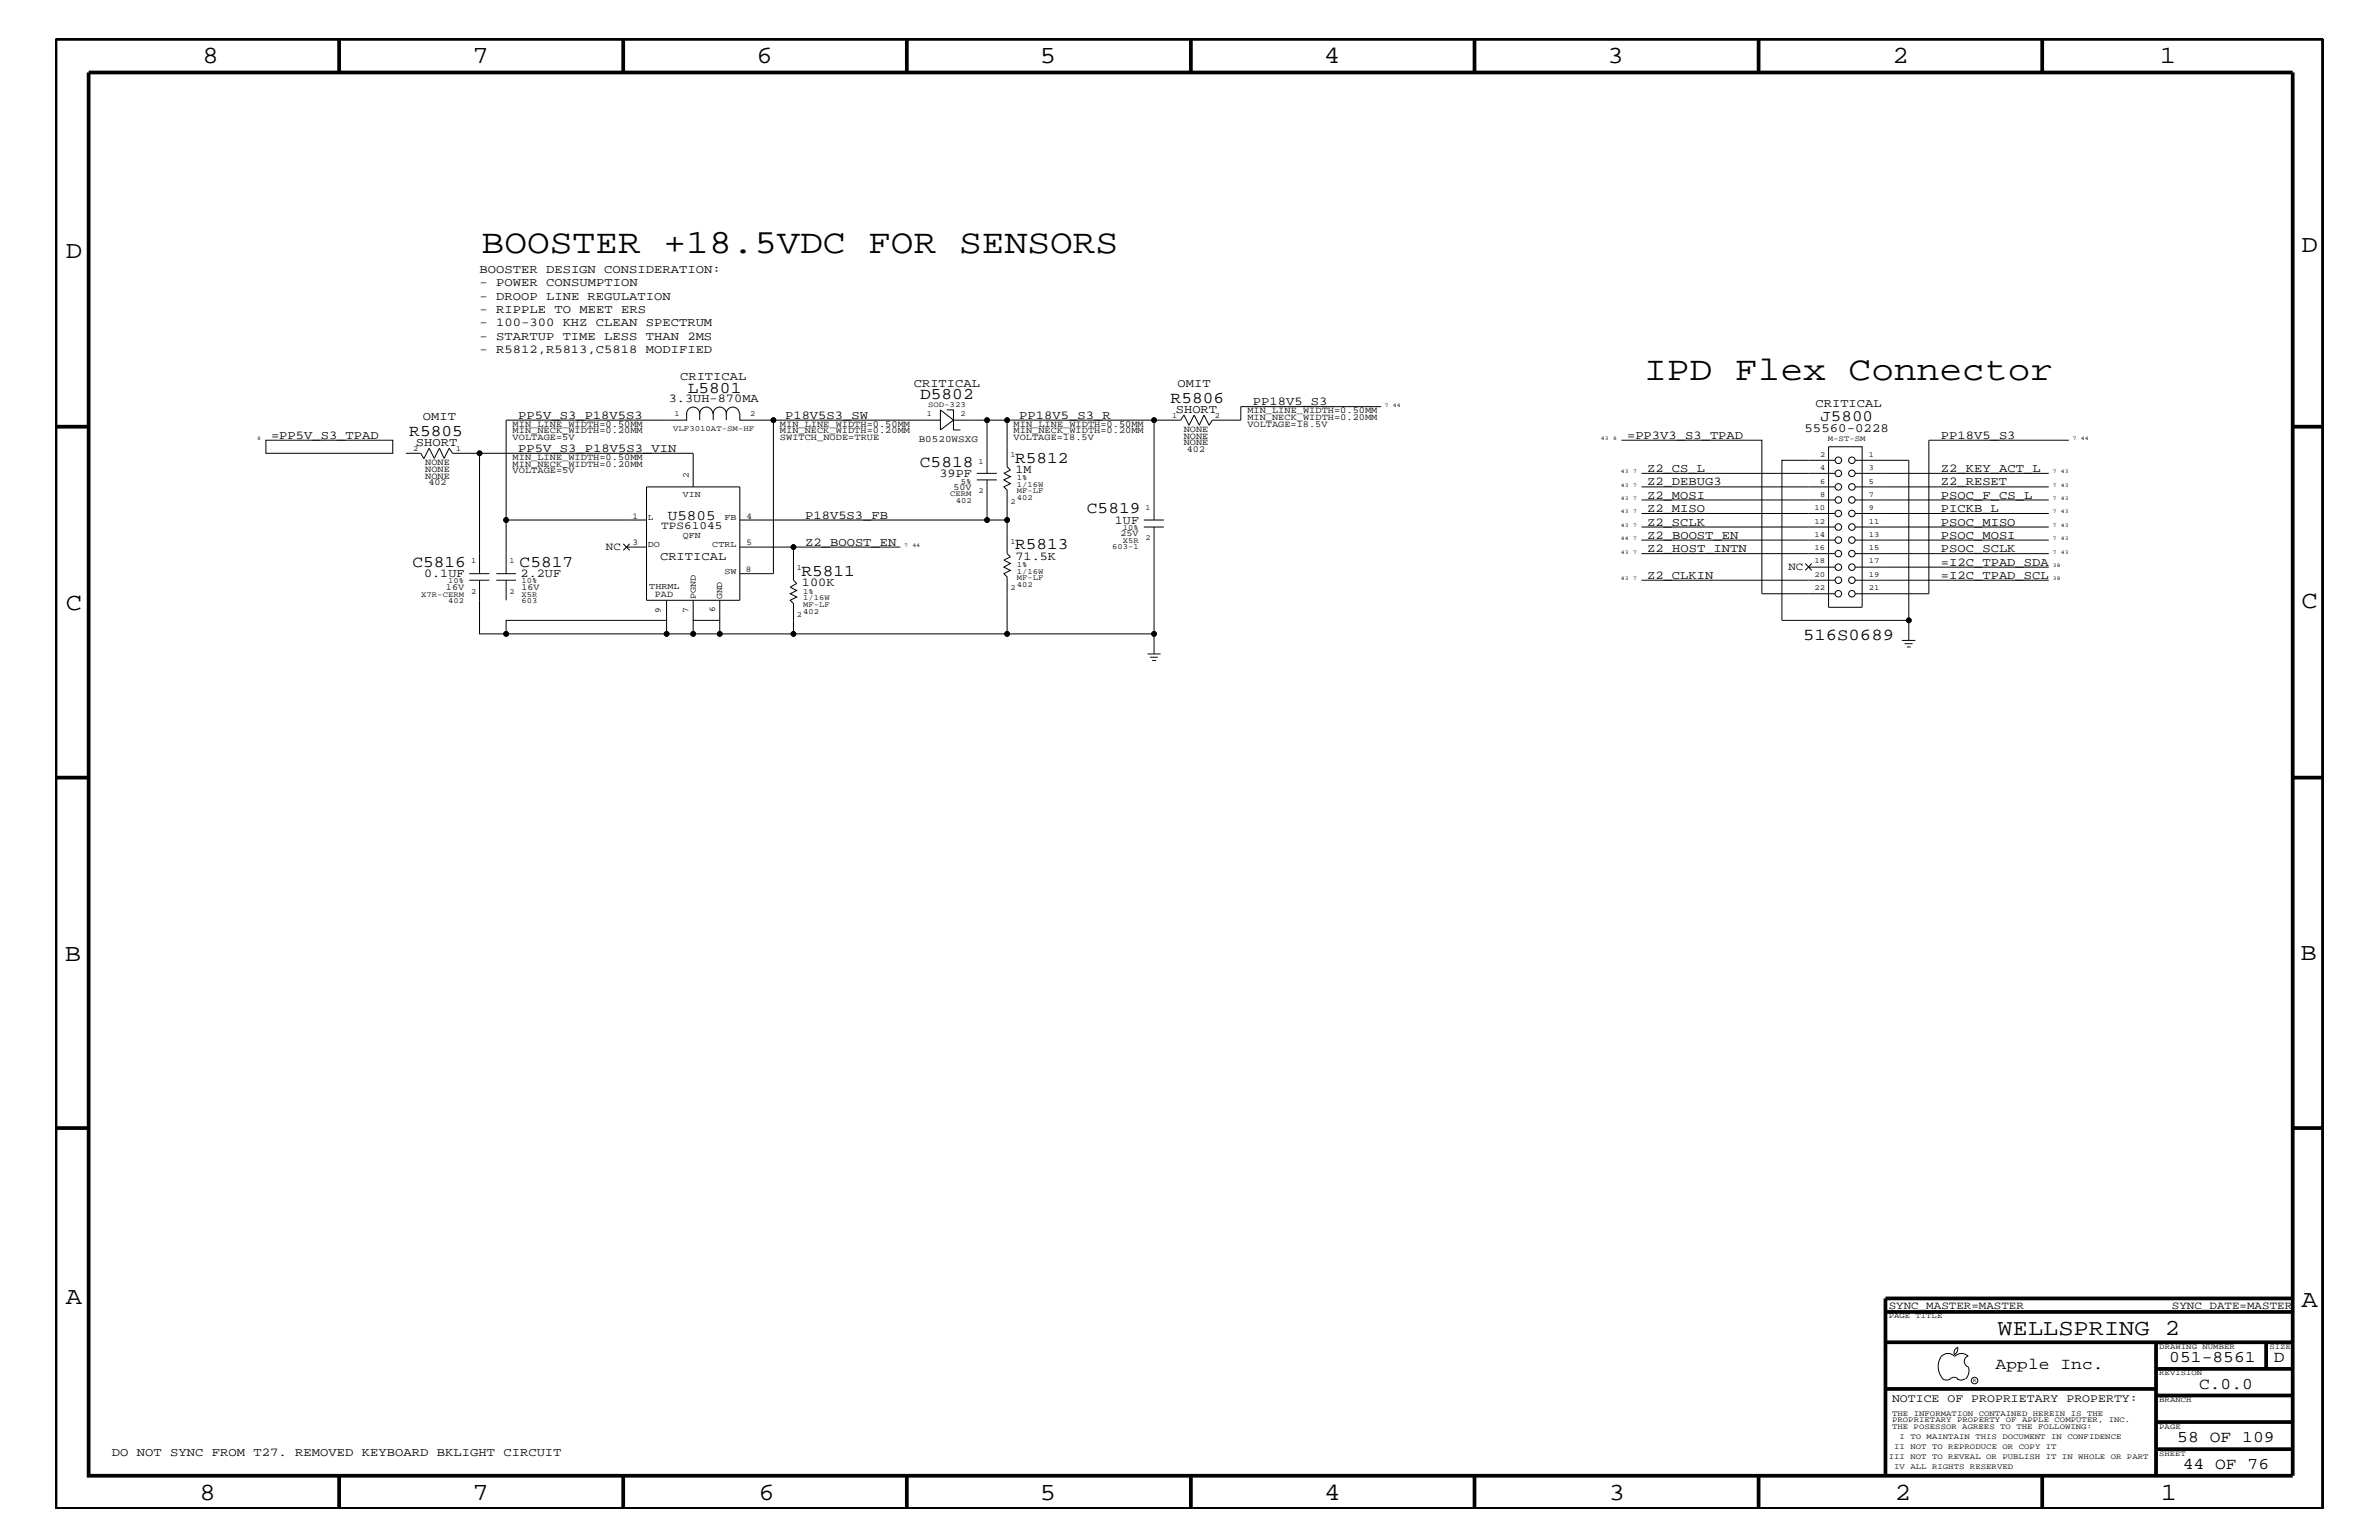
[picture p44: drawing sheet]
<svg xmlns="http://www.w3.org/2000/svg" width="432mm" height="279mm" viewBox="0 0 432 279" stroke-linecap="round" stroke-linejoin="round" font-family="sans-serif">
<defs><g id="words">
<g font-size="6.2">
<text x="87.4" y="45.9">BOOSTER +18.5VDC FOR SENSORS</text>
<text x="298.4" y="68.9">IPD Flex Connector</text>
</g>
<g font-size="4.5">
<text x="36.7" y="11.5">8</text>
<text x="85.8" y="11.5">7</text>
<text x="137.3" y="11.5">6</text>
<text x="188.7" y="11.5">5</text>
<text x="240.3" y="11.5">4</text>
<text x="291.8" y="11.5">3</text>
<text x="343.5" y="11.5">2</text>
<text x="392" y="11.5">1</text>
<text x="11.9" y="46.8">D</text>
<text x="417.7" y="45.7">D</text>
<text x="11.9" y="110.6">C</text>
<text x="417.7" y="110.3">C</text>
<text x="11.8" y="174.3">B</text>
<text x="417.6" y="174.2">B</text>
<text x="11.9" y="236.7">A</text>
<text x="417.7" y="237.1">A</text>
<text x="36.2" y="272.1">8</text>
<text x="85.8" y="272.1">7</text>
<text x="137.7" y="272.1">6</text>
<text x="188.7" y="272.1">5</text>
<text x="240.4" y="272.1">4</text>
<text x="292" y="272.1">3</text>
<text x="343.9" y="272.1">2</text>
<text x="392.2" y="272.1">1</text>
</g>
<text font-size="4.1" x="362.6" y="242.3">WELLSPRING 2</text>
<g font-size="3">
<text x="124.8" y="71.2">L5801</text>
<text x="167" y="72.4">D5802</text>
<text x="212.5" y="73.2">R5806</text>
<text x="74.3" y="79.2">R5805</text>
<text x="184.2" y="83.9">R5812</text>
<text x="167" y="84.7">C5818</text>
<text x="197.3" y="93.2">C5819</text>
<text x="184.2" y="99.7">R5813</text>
<text x="74.8" y="102.9">C5816</text>
<text x="94.3" y="102.9">C5817</text>
<text x="145.5" y="104.6">R5811</text>
<text x="327.3" y="116.2">516S0689</text>
<text x="362.2" y="248.4">Apple Inc.</text>
<text x="393.7" y="247.1">051-8561</text>
<text x="399.2" y="252">C.0.0</text>
<text x="412.7" y="247.1">D</text>
<text x="395.2" y="261.6">58 OF 109</text>
<text x="396.2" y="266.6">44 OF 76</text>
</g>
<text font-size="2.9" x="330.4" y="76.4">J5800</text>
<text font-size="2.6" x="121.2" y="94.3">U5805</text>
<text font-size="2.3" x="327.5" y="78.3">55560-0228</text>
<g font-size="2.2">
<text x="87" y="49.6">BOOSTER DESIGN CONSIDERATION:</text>
<text x="87" y="51.9">- POWER CONSUMPTION</text>
<text x="87" y="54.4">- DROOP LINE REGULATION</text>
<text x="87" y="59.2">- 100-300 KHZ CLEAN SPECTRUM</text>
<text x="87" y="56.8">- RIPPLE TO MEET ERS</text>
<text x="87" y="64">- R5812,R5813,C5818 MODIFIED</text>
<text x="87" y="61.7">- STARTUP TIME LESS THAN 2MS</text>
<text x="123.4" y="68.9">CRITICAL</text>
<text x="165.9" y="70.1">CRITICAL</text>
<text x="213.7" y="70.1">OMIT</text>
<text x="76.8" y="76.2">OMIT</text>
<text x="94.1" y="76">PP5V_S3_P18V5S3</text>
<text x="121.4" y="72.9">3.3UH-870MA</text>
<text x="142.5" y="76">P18V5S3_SW</text>
<text x="185" y="76">PP18V5_S3_R</text>
<text x="213.4" y="74.9">SHORT</text>
<text x="227.4" y="73.5">PP18V5_S3</text>
<text x="329.5" y="73.8">CRITICAL</text>
<text x="49.2" y="79.6">=PP5V_S3_TPAD</text>
<text x="75.5" y="80.9">SHORT</text>
<text x="94.1" y="82">PP5V_S3_P18V5S3_VIN</text>
<text x="295.3" y="79.6">=PP3V3_S3_TPAD</text>
<text x="352.3" y="79.6">PP18V5_S3</text>
<text x="170.5" y="86.5">39PF</text>
<text x="184.3" y="85.8">1M</text>
<text x="299" y="85.6">Z2_CS_L</text>
<text x="299" y="88.1">Z2_DEBUG3</text>
<text x="352.3" y="85.6">Z2_KEY_ACT_L</text>
<text x="352.3" y="88.1">Z2_RESET</text>
<text x="146.1" y="94.2">P18V5S3_FB</text>
<text x="202.4" y="95">1UF</text>
<text x="299" y="90.5">Z2_MOSI</text>
<text x="299" y="92.9">Z2_MISO</text>
<text x="299" y="95.4">Z2_SCLK</text>
<text x="352.3" y="90.5">PSOC_F_CS_L</text>
<text x="352.3" y="95.4">PSOC_MISO</text>
<text x="352.3" y="92.9">PICKB_L</text>
<text x="119.8" y="101.6">CRITICAL</text>
<text x="146.1" y="99">Z2_BOOST_EN</text>
<text x="184.3" y="101.5">71.5K</text>
<text x="299" y="100.2">Z2_HOST_INTN</text>
<text x="299" y="97.7">Z2_BOOST_EN</text>
<text x="352.3" y="97.7">PSOC_MOSI</text>
<text x="352.3" y="100.2">PSOC_SCLK</text>
<text x="77" y="104.7">0.1UF</text>
<text x="94.5" y="104.7">2.2UF</text>
<text x="145.5" y="106.4">100K</text>
<text x="299" y="105">Z2_CLKIN</text>
<text x="352.3" y="102.6">=I2C_TPAD_SDA</text>
<text x="352.3" y="105">=I2C_TPAD_SCL</text>
<text x="20.3" y="264.1">DO NOT SYNC FROM T27. REMOVED KEYBOARD BKLIGHT CIRCUIT</text>
</g>
<text font-size="2.1" x="343.4" y="254.4">NOTICE OF PROPRIETARY PROPERTY:</text>
<g font-size="2">
<text x="110" y="99.9">NC</text>
<text x="120" y="96">TPS61045</text>
<text x="324.6" y="103.5">NC</text>
<text x="342.8" y="237.4">SYNC_MASTER=MASTER</text>
<text x="394.2" y="237.4">SYNC_DATE=MASTER</text>
</g>
<text font-size="1.8" x="166.8" y="80.2">B0520WSXG</text>
<g font-size="1.7">
<text x="93" y="77.4">MIN_LINE_WIDTH=0.50MM</text>
<text x="141.6" y="77.4">MIN_LINE_WIDTH=0.50MM</text>
<text x="184" y="77.4">MIN_LINE_WIDTH=0.50MM</text>
<text x="226.4" y="77.4">VOLTAGE=18.5V</text>
<text x="226.4" y="75">MIN_LINE_WIDTH=0.50MM</text>
<text x="226.4" y="76.2">MIN_NECK_WIDTH=0.20MM</text>
<text x="93" y="79.9">VOLTAGE=5V</text>
<text x="93" y="83.5">MIN_LINE_WIDTH=0.50MM</text>
<text x="93" y="78.6">MIN_NECK_WIDTH=0.20MM</text>
<text x="141.6" y="78.6">MIN_NECK_WIDTH=0.20MM</text>
<text x="141.6" y="79.9">SWITCH_NODE=TRUE</text>
<text x="184" y="78.6">MIN_NECK_WIDTH=0.20MM</text>
<text x="184" y="79.9">VOLTAGE=18.5V</text>
<text x="214.8" y="79.6">NONE</text>
<text x="214.8" y="78.3">NONE</text>
<text x="214.8" y="80.8">NONE</text>
<text x="215.4" y="82">402</text>
<text x="77.2" y="85.6">NONE</text>
<text x="77.2" y="84.4">NONE</text>
<text x="77.2" y="86.9">NONE</text>
<text x="77.8" y="88.1">402</text>
<text x="93" y="85.9">VOLTAGE=5V</text>
<text x="93" y="84.7">MIN_NECK_WIDTH=0.20MM</text>
<text x="173.1" y="88.8">50V</text>
<text x="203.4" y="97.3">25V</text>
<text x="80.9" y="107">16V</text>
<text x="94.7" y="107">16V</text>
<text x="118.9" y="108.3">PAD</text>
</g>
<g font-size="1.6">
<text x="125.1" y="86.8" transform="rotate(-90 125.1 86.8)">2</text>
<text x="114.8" y="94.2">1</text>
<text x="117.6" y="94.3">L</text>
<text x="124" y="90.2">VIN</text>
<text x="131.5" y="94.3">FB</text>
<text x="135.5" y="94.2">4</text>
<text x="114.8" y="98.8">3</text>
<text x="117.6" y="99.3">DO</text>
<text x="124" y="97.6">QFN</text>
<text x="129.3" y="99.3">CTRL</text>
<text x="135.5" y="98.9">5</text>
<text x="117.9" y="106.9">THRML</text>
<text x="131.5" y="104.1">SW</text>
<text x="135.4" y="103.8">8</text>
<text x="120" y="111.3" transform="rotate(-90 120 111.3)">9</text>
<text x="125" y="111.2" transform="rotate(-90 125 111.2)">7</text>
<text x="126.3" y="108.7" transform="rotate(-90 126.3 108.7)">PGND</text>
<text x="129.8" y="111.1" transform="rotate(-90 129.8 111.1)">6</text>
<text x="131.1" y="108.7" transform="rotate(-90 131.1 108.7)">GND</text>
</g>
<g font-size="1.4">
<text x="122.4" y="75.6">1</text>
<text x="136.1" y="75.6">2</text>
<text x="168.2" y="75.6">1</text>
<text x="168.4" y="73.8">SOD-323</text>
<text x="174.3" y="75.6">2</text>
<text x="212.8" y="75.8">1</text>
<text x="220.5" y="75.8">2</text>
<text x="75" y="81.9">2</text>
<text x="82.8" y="81.9">1</text>
<text x="122.2" y="78.2">VLF3010AT-SM-HF</text>
<text x="183.4" y="82.8">1</text>
<text x="330.4" y="82.8">2</text>
<text x="331.8" y="80">M-ST-SM</text>
<text x="339.2" y="82.8">1</text>
<text x="174.4" y="87.7">5%</text>
<text x="177.6" y="89.5">2</text>
<text x="177.6" y="84.1">1</text>
<text x="184.6" y="87.1">1%</text>
<text x="184.6" y="89.5">MF-LF</text>
<text x="184.6" y="88.3">1/16W</text>
<text x="330.4" y="87.7">6</text>
<text x="330.4" y="85.3">4</text>
<text x="339.2" y="85.3">3</text>
<text x="339.2" y="87.7">5</text>
<text x="172.5" y="90">CERM</text>
<text x="173.5" y="91.2">402</text>
<text x="183.4" y="91.4">2</text>
<text x="184.6" y="90.7">402</text>
<text x="207.9" y="92.6">1</text>
<text x="329.4" y="95">12</text>
<text x="329.4" y="92.6">10</text>
<text x="330.4" y="90.1">8</text>
<text x="339.2" y="95">11</text>
<text x="339.2" y="92.6">9</text>
<text x="339.2" y="90.1">7</text>
<text x="183.4" y="98.7">1</text>
<text x="201.8" y="99.7">603-1</text>
<text x="203.8" y="98.5">X5R</text>
<text x="203.8" y="96.2">10%</text>
<text x="207.9" y="98">2</text>
<text x="329.4" y="99.9">16</text>
<text x="329.4" y="97.4">14</text>
<text x="339.2" y="99.9">15</text>
<text x="339.2" y="97.4">13</text>
<text x="81.4" y="105.9">10%</text>
<text x="85.5" y="107.7">2</text>
<text x="85.5" y="102.2">1</text>
<text x="92.5" y="107.7">2</text>
<text x="92.5" y="102.2">1</text>
<text x="94.7" y="105.9">10%</text>
<text x="144.6" y="103.5">1</text>
<text x="145.8" y="107.7">1%</text>
<text x="183.4" y="107.1">2</text>
<text x="184.6" y="102.9">1%</text>
<text x="184.6" y="104.1">1/16W</text>
<text x="184.6" y="105.3">MF-LF</text>
<text x="184.6" y="106.5">402</text>
<text x="329.4" y="107.1">22</text>
<text x="329.4" y="104.7">20</text>
<text x="329.4" y="102.2">18</text>
<text x="339.2" y="107.1">21</text>
<text x="339.2" y="104.7">19</text>
<text x="339.2" y="102.2">17</text>
<text x="76.5" y="108.2">X7R-CERM</text>
<text x="81.4" y="109.4">402</text>
<text x="94.7" y="109.4">603</text>
<text x="94.7" y="108.2">X5R</text>
<text x="144.6" y="112">2</text>
<text x="145.8" y="110.2">MF-LF</text>
<text x="145.8" y="108.9">1/16W</text>
<text x="145.8" y="111.4">402</text>
<text x="342.8" y="239.2">PAGE TITLE</text>
<text x="391.9" y="244.7">DRAWING NUMBER</text>
<text x="411.9" y="244.7">SIZE</text>
<text x="391.9" y="249.5">REVISION</text>
<text x="343.4" y="256.8">THE INFORMATION CONTAINED HEREIN IS THE</text>
<text x="391.9" y="254.4">BRANCH</text>
<text x="343.4" y="259.3">THE POSESSOR AGREES TO THE FOLLOWING:</text>
<text x="343.4" y="258">PROPRIETARY PROPERTY OF APPLE COMPUTER, INC.</text>
<text x="343.8" y="262.9">II NOT TO REPRODUCE OR COPY IT</text>
<text x="344.8" y="261.1">I TO MAINTAIN THIS DOCUMENT IN CONFIDENCE</text>
<text x="391.9" y="259.3">PAGE</text>
<text x="342.8" y="264.7">III NOT TO REVEAL OR PUBLISH IT IN WHOLE OR PART</text>
<text x="343.8" y="266.6">IV ALL RIGHTS RESERVED</text>
<text x="391.9" y="264.1">SHEET</text>
</g>
<g font-size="1">
<text x="251.4" y="73.8">7</text>
<text x="252.8" y="73.8">44</text>
<text x="46.7" y="79.9">8</text>
<text x="290.6" y="79.9">43</text>
<text x="292.8" y="79.9">8</text>
<text x="376.3" y="79.9">7</text>
<text x="377.7" y="79.9">44</text>
<text x="294.2" y="88.3">43</text>
<text x="294.2" y="85.9">43</text>
<text x="296.4" y="88.3">7</text>
<text x="296.4" y="85.9">7</text>
<text x="372.6" y="88.3">7</text>
<text x="372.6" y="85.9">7</text>
<text x="374.1" y="88.3">43</text>
<text x="374.1" y="85.9">43</text>
<text x="294.2" y="90.7">43</text>
<text x="294.2" y="93.2">43</text>
<text x="294.2" y="95.6">43</text>
<text x="296.4" y="90.7">7</text>
<text x="296.4" y="93.2">7</text>
<text x="296.4" y="95.6">7</text>
<text x="372.6" y="90.7">7</text>
<text x="372.6" y="93.2">7</text>
<text x="372.6" y="95.6">7</text>
<text x="374.1" y="90.7">43</text>
<text x="374.1" y="93.2">43</text>
<text x="374.1" y="95.6">43</text>
<text x="164.1" y="99.3">7</text>
<text x="165.6" y="99.3">44</text>
<text x="294.2" y="98">44</text>
<text x="294.2" y="100.4">43</text>
<text x="296.4" y="98">7</text>
<text x="296.4" y="100.4">7</text>
<text x="372.6" y="98">7</text>
<text x="372.6" y="100.4">7</text>
<text x="374.1" y="98">43</text>
<text x="374.1" y="100.4">43</text>
<text x="294.2" y="105.3">43</text>
<text x="296.4" y="105.3">7</text>
<text x="372.6" y="102.9">38</text>
<text x="372.6" y="105.3">38</text>
<text x="358.1" y="250.7">R</text>
</g>
</g></defs>
<g fill="none" stroke="#000" stroke-width=".18">
<path d="M48.3 79.9h23v2.3h-23zM124.6 75v1.2h-32.7v18.1M124.6 75a1.19 1.19 0 0 1 1.2-1.1 1.19 1.19 0 0 1 1.2 1.1 1.19 1.19 0 0 1 1.2-1.1 1.19 1.19 0 0 1 1.2 1.1M127 75v1.2M129.5 75a1.19 1.19 0 0 1 1.1-1.1 1.19 1.19 0 0 1 1.2 1.1 1.19 1.19 0 0 1 1.2-1.1 1.19 1.19 0 0 1 1.2 1.1M129.5 75v1.2M131.8 75v1.2M134.3 75v1.2h6.1v27.9h-6.1M140.4 76.2h30.3M171.9 74.4h1.2v3.6h1.2M173.1 76.2l-2.4-1.8v3.6l2.4-1.8h6.1v9.7M179.2 76.2h30.3"/>
<path d="M182.8 76.2v8.5l.6 .6-1.2 .6 1.2 .6-1.2 .6 1.2 .6-1.2 .6 .6 .6v11.5l.6 .6-1.2 .6 1.2 .6-1.2 .7 1.2 .6-1.2 .6 .6 .6v10.3h26.7M250.7 73.8h-25.5v2.4h-5.2l-.5 1-1-1.9-.8 1.9-1-1.9-.9 1.9-.9-1.9-.6 .9h-4.8v18.1M294.3 79.9h25.5v27.8h13.3M375.5 79.9h-25.4v27.8h-13.4M73.7 82.2h2.7l.6 1.1M77 83.2l.9-1.9 .9 1.9 1-1.9 .8 1.9 .9-1.9 .6 .9h4.9v21.9M87 82.2h38.8v6.1M113.1 98.7l1.2 1.2M113.7 99.3h3.6M114.3 98.7l-1.2 1.2M117.3 94.3h-25.4v9.8M117.3 88.3h17v20.6h-17z"/>
<path d="M134.3 94.3h44.9M134.3 99.3h9.7M163.4 99.3h-19.4v6l.6 .6-1.2 .6 1.2 .6-1.2 .6 1.2 .6-1.2 .6 .6 .6v5.5h38.8M177.3 85.9h3.6M177.3 87.1h3.6M179.2 87.1v7.2h3.6M207.6 95.6h3.6M207.6 94.3h3.6M209.5 95.6v23M297.9 93.2h35.2M297.9 98h35.2M297.9 95.6h35.2"/>
<path d="M297.9 90.7h35.2M297.9 88.3h35.2M297.9 85.9h35.2M331.9 81.1h6.1v29.1h-6.1zM333.1 83.5h-9.7v29.1h23.1v3.6M336.7 93.2h35.2M336.7 98h35.2M336.7 95.6h35.2M336.7 90.7h35.2M336.7 88.3h35.2M336.7 85.9h35.2M336.7 83.5h9.8v29.1"/>
<path d="M85.2 105.3h3.6M85.2 104.1h3.6M87 105.3v9.7h4.9M90.1 105.3h3.5M90.1 104.1h3.5M91.9 112.6h29.1v2.4h-29.1zM91.9 105.3v3.6M121 108.9v3.7M121 115h4.8M125.8 112.6h4.8v2.4h-4.8zM125.8 108.9v3.7M130.6 108.9v3.7"/>
<path d="M130.6 115h13.4M208.3 118.6h2.4M208.7 119.2h1.4M209.1 119.8h.7M297.9 105.3h35.2M297.9 100.4h35.2M327.7 102.2l1.1 1.3M328.3 102.9h4.8M328.8 102.2l-1.1 1.3M336.7 105.3h35.2M336.7 102.9h35.2M336.7 100.4h35.2"/>
<path d="M345.2 116.2h2.4M345.7 116.8h1.4M346.1 117.4h.7M352.3 246.1a1.69 1.69 0 0 1 2.5 0 1.72 1.72 0 0 1 2.4 0M352.4 246a3.2 3.2 0 0 0 .4 4.3l.8 .1 .4-.2M354 250.2l.7-.3 .7 .3M355.2 250.2l.7 .2 .7-.2M355.3 244.4v.3a1.18 1.18 0 0 1-.6 1.1M355.4 244.4a.99 .99 0 0 0-.6 1.4M357.2 246a1.04 1.04 0 0 0-.7 1 1.04 1.04 0 0 0 .7 1M357.3 248l.1 .7a2.11 2.11 0 0 1-.6 1.5"/>
<circle cx="140.4" cy="76.2" r=".42"/>
<circle cx="179.2" cy="76.2" r=".42"/>
<circle cx="182.8" cy="76.2" r=".42"/>
<circle cx="209.5" cy="76.2" r=".42"/>
<circle cx="87" cy="82.2" r=".42"/>
<circle cx="91.9" cy="94.3" r=".42"/>
<circle cx="144" cy="99.3" r=".42"/>
<circle cx="179.2" cy="94.3" r=".42"/>
<circle cx="182.8" cy="94.3" r=".42"/>
<circle cx="333.7" cy="83.5" r=".59"/>
<circle cx="333.7" cy="90.7" r=".59"/>
<circle cx="333.7" cy="98" r=".59"/>
<circle cx="333.7" cy="85.9" r=".59"/>
<circle cx="333.7" cy="93.2" r=".59"/>
<circle cx="333.7" cy="95.6" r=".59"/>
<circle cx="333.7" cy="88.3" r=".59"/>
<circle cx="336.1" cy="83.5" r=".59"/>
<circle cx="336.1" cy="90.7" r=".59"/>
<circle cx="336.1" cy="98" r=".59"/>
<circle cx="336.1" cy="95.6" r=".59"/>
<circle cx="336.1" cy="93.2" r=".59"/>
<circle cx="336.1" cy="85.9" r=".59"/>
<circle cx="336.1" cy="88.3" r=".59"/>
<circle cx="91.9" cy="115" r=".42"/>
<circle cx="121" cy="115" r=".42"/>
<circle cx="125.8" cy="115" r=".42"/>
<circle cx="130.6" cy="115" r=".42"/>
<circle cx="144" cy="115" r=".42"/>
<circle cx="182.8" cy="115" r=".42"/>
<circle cx="209.5" cy="115" r=".42"/>
<circle cx="333.7" cy="100.4" r=".59"/>
<circle cx="333.7" cy="107.7" r=".59"/>
<circle cx="333.7" cy="102.9" r=".59"/>
<circle cx="333.7" cy="105.3" r=".59"/>
<circle cx="336.1" cy="107.7" r=".59"/>
<circle cx="336.1" cy="100.4" r=".59"/>
<circle cx="336.1" cy="102.9" r=".59"/>
<circle cx="336.1" cy="105.3" r=".59"/>
<circle cx="346.5" cy="112.6" r=".42"/>
<circle cx="358.4" cy="250.5" r=".59"/>
</g>
<g fill="none" stroke="#000" stroke-width=".68" stroke-linecap="butt">
<path d="M10.1 7.1h411.5v266.7h-411.5zM16.1 13.2h400v254.5h-400zM61.6 7.1v6.1M113.1 7.1v6.1M164.6 7.1v6.1M216.2 7.1v6.1M267.6 7.1v6.1M319.2 7.1v6.1M370.7 7.1v6.1M10.1 77.4h6M416.1 77.4h5.5M10.1 141.1h6"/>
<path d="M416.1 141.1h5.5M10.1 204.7h6M416.1 204.7h5.5M342.2 238h73.9M416.1 235.6h-73.9v32.1M342.2 243.5h73.9M342.2 252h49.1M391.3 243.5v24.2M391.3 258h24.8M391.3 253.2h24.8M391.3 248.4h24.8M411.3 243.5v4.9"/>
<path d="M61.6 267.7v6.1M113.1 267.7v6.1M164.6 267.7v6.1M216.2 268v5.8M267.6 267.7v6.1M319.2 267.7v6.1M370.7 267.7v6.1M391.3 262.9h24.8"/>
</g>
<g fill="#000">
<circle cx="140.4" cy="76.2" r=".42"/>
<circle cx="179.2" cy="76.2" r=".42"/>
<circle cx="182.8" cy="76.2" r=".42"/>
<circle cx="209.5" cy="76.2" r=".42"/>
<circle cx="87" cy="82.2" r=".42"/>
<circle cx="91.9" cy="94.3" r=".42"/>
<circle cx="144" cy="99.3" r=".42"/>
<circle cx="179.2" cy="94.3" r=".42"/>
<circle cx="182.8" cy="94.3" r=".42"/>
<circle cx="91.9" cy="115" r=".42"/>
<circle cx="121" cy="115" r=".42"/>
<circle cx="125.8" cy="115" r=".42"/>
<circle cx="130.6" cy="115" r=".42"/>
<circle cx="144" cy="115" r=".42"/>
<circle cx="182.8" cy="115" r=".42"/>
<circle cx="209.5" cy="115" r=".42"/>
<circle cx="346.5" cy="112.6" r=".42"/>
</g>
<use href="#words"/>
</svg>
